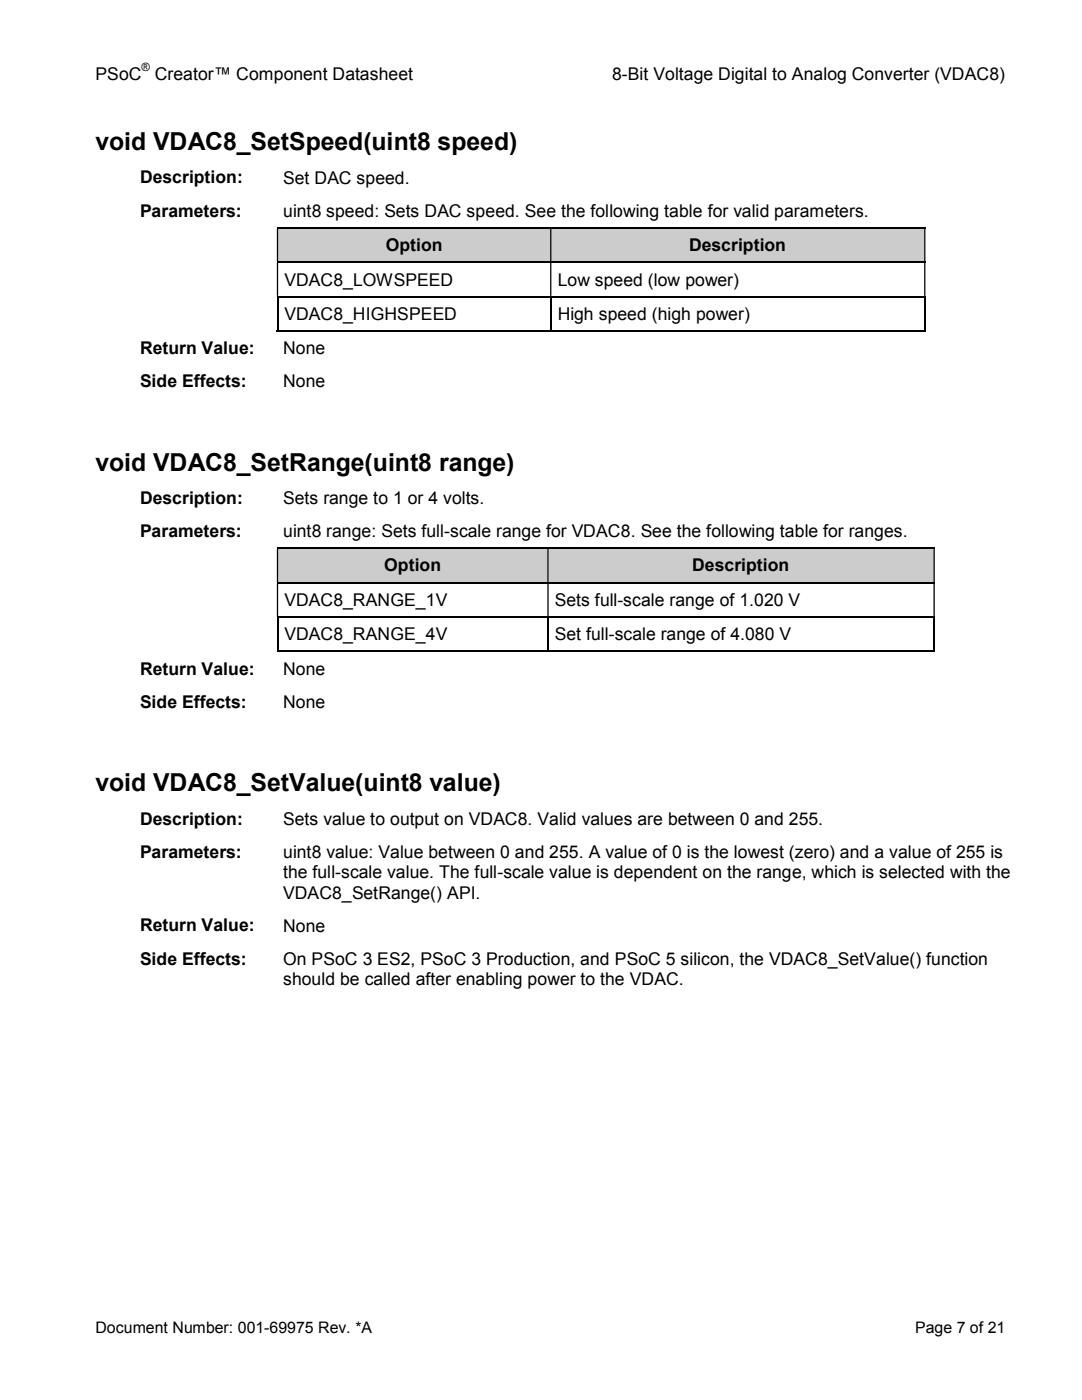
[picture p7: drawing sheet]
<svg xmlns="http://www.w3.org/2000/svg" width="216mm" height="279mm" viewBox="0 0 216 279" stroke-linecap="round" stroke-linejoin="round" font-family="sans-serif">
<defs><g id="words">
<g font-size="4.9">
<text x="19" y="30">void VDAC8_SetSpeed(uint8 speed)</text>
<text x="19" y="93.9">void VDAC8_SetRange(uint8 range)</text>
<text x="19" y="157.9">void VDAC8_SetValue(uint8 value)</text>
</g>
<g font-size="3.5">
<text x="19" y="16">PSoC</text>
<text x="30.9" y="16">Creatorô Component Datasheet</text>
<text x="122.2" y="16">8-Bit Voltage Digital to Analog Converter (VDAC8)</text>
<text x="27.9" y="36.6">Description:</text>
<text x="56.5" y="36.7">Set DAC speed.</text>
<text x="27.9" y="43.2">Parameters:</text>
<text x="56.5" y="43.3">uint8 speed: Sets DAC speed. See the following table for valid parameters.</text>
<text x="77" y="50.1">Option</text>
<text x="137.5" y="50.1">Description</text>
<text x="56.8" y="57">VDAC8_LOWSPEED</text>
<text x="111.3" y="57">Low speed (low power)</text>
<text x="56.8" y="63.8">VDAC8_HIGHSPEED</text>
<text x="111.3" y="63.8">High speed (high power)</text>
<text x="27.9" y="70.7">Return Value:</text>
<text x="56.5" y="70.7">None</text>
<text x="27.9" y="77.3">Side Effects:</text>
<text x="56.5" y="77.3">None</text>
<text x="27.9" y="100.6">Description:</text>
<text x="56.5" y="100.6">Sets range to 1 or 4 volts.</text>
<text x="27.9" y="107.2">Parameters:</text>
<text x="56.5" y="107.2">uint8 range: Sets full-scale range for VDAC8. See the following table for ranges.</text>
<text x="76.7" y="114">Option</text>
<text x="138.1" y="114">Description</text>
<text x="56.8" y="120.9">VDAC8_RANGE_1V</text>
<text x="110.7" y="120.9">Sets full-scale range of 1.020 V</text>
<text x="56.8" y="127.8">VDAC8_RANGE_4V</text>
<text x="110.7" y="127.8">Set full-scale range of 4.080 V</text>
<text x="27.9" y="134.6">Return Value:</text>
<text x="56.5" y="134.7">None</text>
<text x="27.9" y="141.2">Side Effects:</text>
<text x="56.5" y="141.3">None</text>
<text x="27.9" y="164.6">Description:</text>
<text x="56.5" y="164.6">Sets value to output on VDAC8. Valid values are between 0 and 255.</text>
<text x="27.9" y="171.2">Parameters:</text>
<text x="56.5" y="171.2">uint8 value: Value between 0 and 255. A value of 0 is the lowest (zero) and a value of 255 is</text>
<text x="56.5" y="179.3">VDAC8_SetRange() API.</text>
<text x="56.5" y="175.3">the full-scale value. The full-scale value is dependent on the range, which is selected with the</text>
<text x="27.9" y="185.9">Return Value:</text>
<text x="56.5" y="185.9">None</text>
<text x="27.9" y="192.5">Side Effects:</text>
<text x="56.5" y="192.5">On PSoC 3 ES2, PSoC 3 Production, and PSoC 5 silicon, the VDAC8_SetValue() function</text>
<text x="56.5" y="196.6">should be called after enabling power to the VDAC.</text>
</g>
<g font-size="3.2">
<text x="19" y="266">Document Number: 001-69975 Rev. *A</text>
<text x="182.6" y="266">Page 7 of 21</text>
</g>
<text font-size="2.3" x="28.2" y="14.2">Æ</text>
</g></defs>
<g fill="#ccc">
<path d="M55.5 45.6h54.3v6.6h-54.3z"/>
<path d="M110 45.6h74.4v6.6h-74.4z"/>
</g>
<path d="M55.2 45.5h129.5M55.2 52.3h129.5M55.2 59.2h129.5M55.4 59.3v6.9M109.9 59.3v6.9M184.5 59.3v6.9M55.2 66h54.6M110 66h74.4" fill="none" stroke="#000" stroke-width=".25"/>
<g fill="#000">
<path d="M184.4 65.9h.3v.3h-.3z"/>
<path d="M55.2 45.6h.3v6.6h-.3zM109.8 45.6h.2v6.6h-.2zM184.4 45.6h.3v6.6h-.3z"/>
<path d="M55.2 52.5h.3v6.6h-.3zM109.8 52.5h.2v6.6h-.2zM184.4 52.5h.3v6.6h-.3z"/>
</g>
<g fill="#ccc">
<path d="M55.5 109.6h53.7v6.6h-53.7z"/>
<path d="M109.5 109.6h76.8v6.6h-76.8z"/>
</g>
<path d="M55.2 109.4h131.3M55.2 116.3h131.3M55.2 123.1h131.3M55.2 130h54M55.4 123.3v6.8M109.3 123.3v6.8M109.5 130h76.8M186.4 123.3v6.8" fill="none" stroke="#000" stroke-width=".25"/>
<g fill="#000">
<path d="M186.3 129.9h.2v.2h-.2z"/>
<path d="M55.2 109.6h.3v6.6h-.3zM109.2 109.6h.3v6.6h-.3zM186.3 109.6h.2v6.6h-.2z"/>
<path d="M55.2 116.4h.3v6.6h-.3zM109.2 116.4h.3v6.6h-.3zM186.3 116.4h.2v6.6h-.2z"/>
</g>
<use href="#words"/>
</svg>
